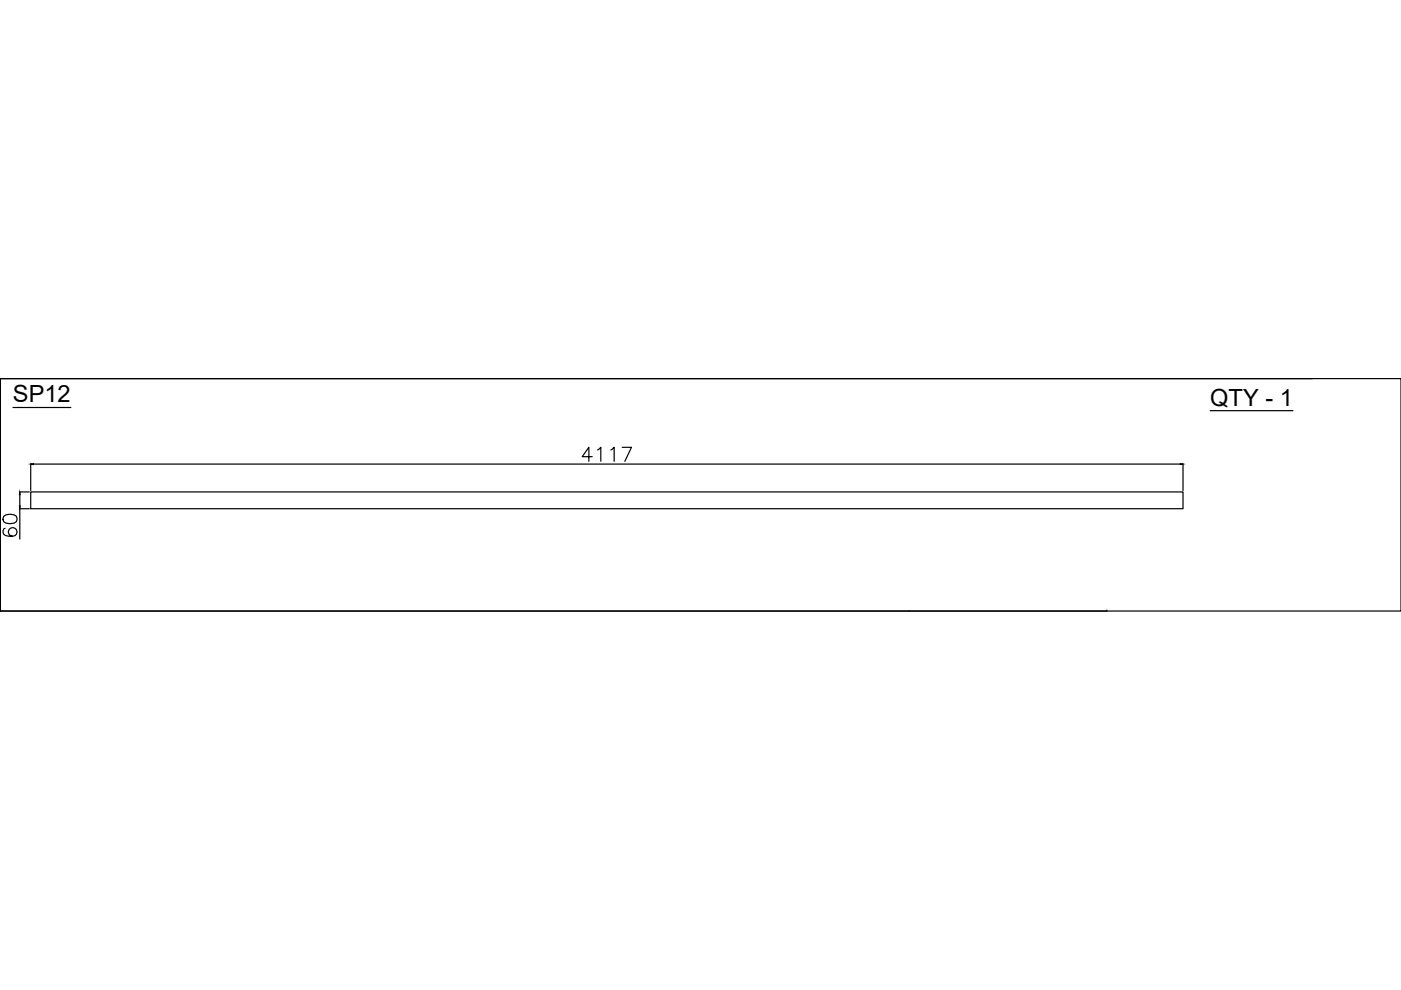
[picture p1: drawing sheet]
<svg xmlns="http://www.w3.org/2000/svg" width="297mm" height="210mm" viewBox="0 0 297 210" stroke-linecap="round" stroke-linejoin="round" font-family="sans-serif">
<defs><g id="words">
<g font-size="5">
<text x="2.7" y="85.3">SP12</text>
<text x="256.6" y="86">QTY - 1</text>
</g>
</g></defs>
<!-- layer: 0 -->
<g fill="none" stroke="#000" stroke-width=".25">
<path d="M.1 80.3h.1M.1 80.3v49.3h296.9v-49.3h-296.9v49.3h234.6M.1 80.3h278.1M2.7 86.4h12.3M6.5 98.3v5.7M7.1 98.4h243.1M125.6 96.8h-2.2l1.4-2v3M126.7 95.4l.7-.6v3M129.5 95.4l.7-.6v3M131.9 94.8h2l-1.4 3M250.8 98.3v5.7M256.6 87.1h17.5"/>
<path d="M278.2 80.3h.1M.8 109.5a2.3 2.3 0 0 1 2.7 0 .98 .98 0 0 1-.5 1.4 2.48 2.48 0 0 1-2.2-.3l-.2-.4zM1.1 112a.88 .88 0 0 0-.3 1.3 2.3 2.3 0 0 0 2.7 0 .92 .92 0 0 0-.4-1.4 .92 .92 0 0 0-1.3 .7 .92 .92 0 0 0 .8 1.1M4.1 104.3h2.1M4.1 107.9h2.1M4.2 104.9v2.4M4.2 107.9v6.4M6.5 104.3h244.3v3.6h-244.3zM234.7 129.6h.1"/>
</g>
<path d="M6.5 98.4l.6-.1v.2zM250.2 98.3l.6 .1-.6 .1zM4.2 104.3l.1 .6h-.2zM4.1 107.3h.2l-.1 .6z" fill="#000" stroke="#000" stroke-width=".21"/>
<use href="#words"/>
</svg>
